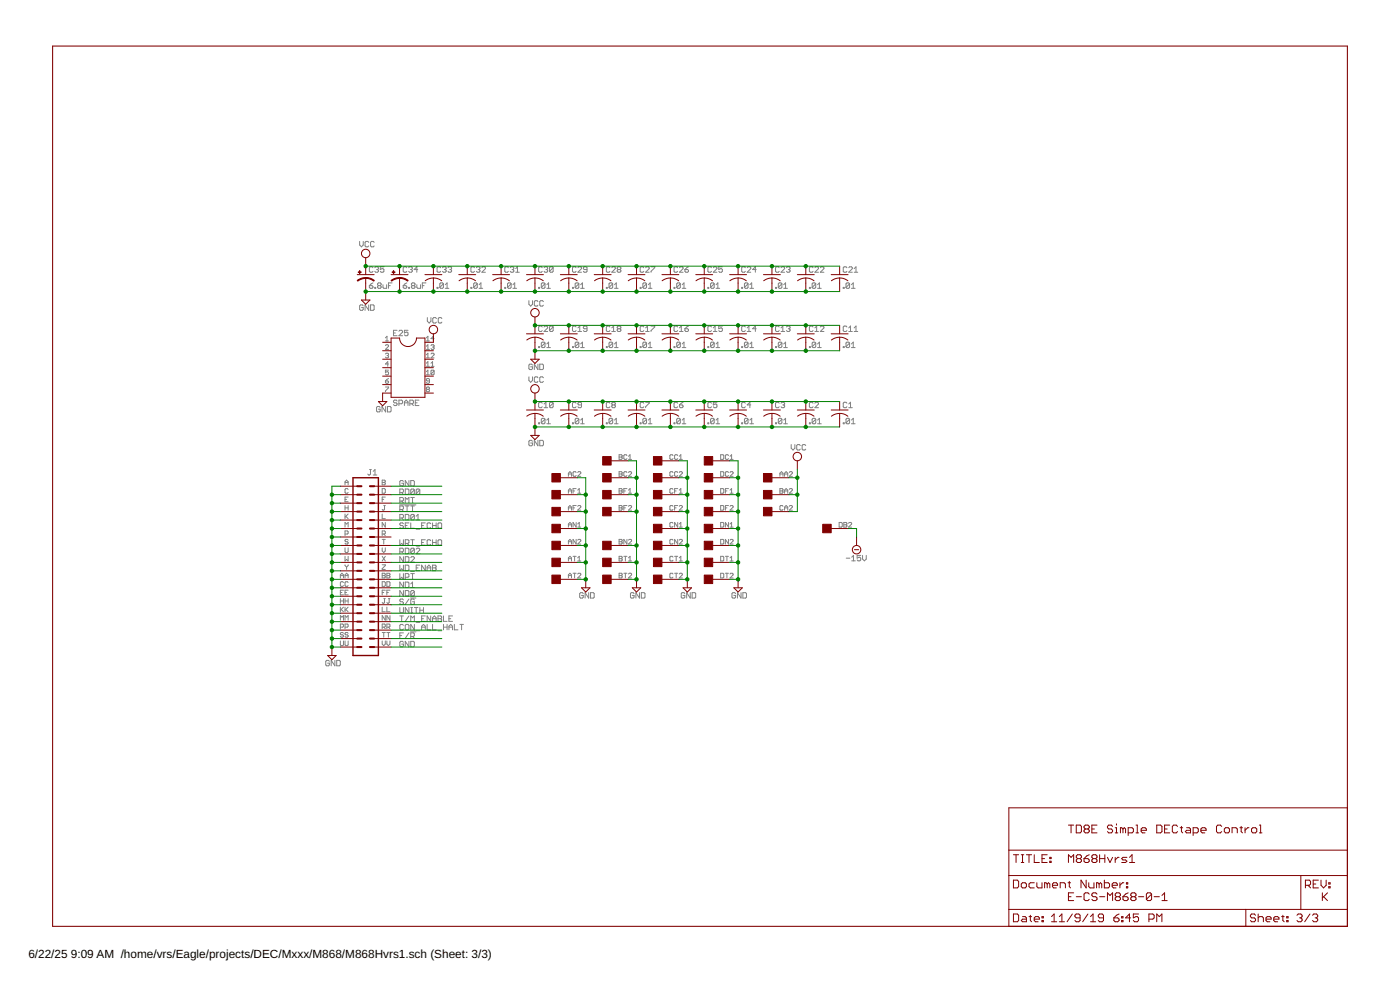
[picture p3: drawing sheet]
<svg xmlns="http://www.w3.org/2000/svg" width="420mm" height="297mm" viewBox="0 0 420 297" stroke-linecap="round" stroke-linejoin="round" font-family="sans-serif">
<defs><g id="words">
<g font-size="3.5">
<text x="8.5" y="287.5">6/22/25</text>
<text x="21.3" y="287.5">9:09 AM /home/vrs/Eagle/projects/DEC/Mxxx/M868/M868Hvrs1.sch (Sheet: 3/3)</text>
</g>
</g></defs>
<g fill="none" stroke="#808080" stroke-width=".3">
<path d="M107.9 72.4v1.1l.6 .6 .5-.6v-1.1M110.7 72.7l-.3-.3h-.6l-.2 .3v1.1l.2 .3h.6l.3-.3M112.3 72.7l-.3-.3h-.5l-.3 .3v1.1l.3 .3h.5l.3-.3M109 91.8l-.2-.3h-.6l-.3 .3v1l.3 .3h.6l.2-.3v-.5h-.5M110.7 91.5v1.6l-1.1-1.6v1.6M110.8 85.7h.9l.2 .5-.2 .3h-.6l-.3-.3zM111.2 91.5h.8l.3 .3v1l-.3 .3h-.8zM111.9 84.9l-1.1 .8M111.9 80.3l-.2-.2h-.6l-.3 .2v1.1l.3 .3h.6l.2-.3M112.5 86.2h.3v.3h-.3zM112.5 80.3l.3-.2h.5l.3 .2-.3 .6M113 80.9h.3"/>
<path d="M113.3 80.9l.3 .2-.3 .6h-.5l-.3-.3M113.6 85.7l-.3 .3 .3 .5h.5l.3-.3-.3-.5M113.6 85.7l-.3-.3 .3-.5h.5l.3 .3-.3 .5M113.6 85.7h.5M114.9 85.4v.8l.3 .3h.8v-1.1M115.2 80.1h-1.1v.8l.6-.3 .5 .3v.5l-.3 .3h-.5l-.3-.3M116.6 85.7h.5M117.7 84.9h-1.1v1.6M118.1 99.9h.5M119.2 99.1h-1.1v1.6h1.1M119.7 99.4l.3-.3h.5l.3 .3v.3l-1.1 1h1.1M121 85.7h.8l.3 .5-.3 .3h-.5l-.3-.3z"/>
<path d="M122.1 80.3l-.3-.2h-.5l-.3 .2v1.1l.3 .3h.5l.3-.3M122.1 84.9l-1.1 .8M122.4 99.1h-1v.8l.5-.2 .5 .2v.6l-.2 .2h-.6l-.2-.2M122.6 86.2h.3v.3h-.3zM122.6 80.3l.3-.2h.6l.2 .2-.2 .6M123.2 80.9h.3M123.5 80.9l.2 .2-.2 .6h-.6l-.3-.3M123.7 85.7l-.2 .3 .2 .5h.6l.2-.3-.2-.5M123.7 85.7l-.2-.3 .2-.5h.6l.2 .3-.2 .5M123.7 85.7h.6M125.1 85.4v.8l.3 .3h.8v-1.1M125.4 80.9h-1.1l.8-.8v1.6"/>
<path d="M126.7 85.7h.6M127.8 84.9h-1.1v1.6M128.2 95.3v1.1l.6 .5 .5-.5v-1.1M131 95.6l-.3-.3h-.5l-.3 .3v1l.3 .3h.5l.3-.3M131.2 86.2h.2v.3h-.2zM132.2 80.3l-.2-.2h-.6l-.2 .2v1.1l.2 .3h.6l.2-.3M132.6 95.6l-.3-.3h-.5l-.3 .3v1l.3 .3h.5l.3-.3M132.8 80.3l.3-.2h.5l.3 .2-.3 .6M133.1 85.2v1l-.3 .3h-.6l-.2-.3M133.1 85.2l-.3-.3h-.6l-.2 .3v1M133.1 85.2l-1.1 1M133.3 80.9h.3"/>
<path d="M133.6 86.5h1.1M133.6 85.4l.6-.5v1.6M133.6 80.9l.3 .2-.3 .6h-.5l-.3-.3M134.5 80.3l.2-.2h.6l.2 .2-.2 .6M135 80.9h.3M135.3 80.9l.2 .2-.2 .6h-.6l-.2-.3M141.3 86.2h.3v.3h-.3zM142.4 80.3l-.3-.2h-.5l-.3 .2v1.1l.3 .3h.5l.3-.3M143 80.3l.2-.2h.6l.2 .2-.2 .6M143.2 85.2v1l-.2 .3h-.6l-.2-.3M143.2 85.2l-.2-.3h-.6l-.2 .3v1M143.2 85.2l-1 1"/>
<path d="M143.5 80.9h.3M143.8 86.5h1.1M143.8 85.4l.5-.5v1.6M143.8 80.9l.2 .2-.2 .6h-.6l-.2-.3M144.6 80.3l.3-.2h.5l.3 .2v.3l-1.1 1.1h1.1M151.5 86.2h.3v.3h-.3zM152.6 80.3l-.3-.2h-.5l-.3 .2v1.1l.3 .3h.5l.3-.3M153.1 80.3l.3-.2h.5l.3 .2-.3 .6M153.4 85.2v1l-.3 .3h-.5l-.3-.3M153.4 85.2l-.3-.3h-.5l-.3 .3v1M153.4 85.2l-1.1 1M153.7 80.9h.2"/>
<path d="M153.9 86.5h1.1M153.9 85.4l.6-.5v1.6M153.9 80.9l.3 .2-.3 .6h-.5l-.3-.3M154.8 81.7h1.1M154.8 80.6l.5-.5v1.6M158.7 90.2v1.1l.6 .5 .5-.5v-1.1M161.4 90.5l-.2-.3h-.6l-.2 .3v1.1l.2 .2h.6l.2-.2M161.6 86.2h.3v.3h-.3zM162.7 80.3l-.2-.2h-.6l-.3 .2v1.1l.3 .3h.6l.2-.3M162.7 98.1l-.2-.3h-.6l-.3 .3v1.1l.3 .3h.6l.2-.3M163.1 90.5l-.3-.3h-.5l-.3 .3v1.1l.3 .2h.5l.3-.2M163.3 80.3l.3-.2h.5l.3 .2-.3 .6"/>
<path d="M163.3 98.1l.3-.3h.5l.3 .3v.3l-1.1 1.1h1.1M163.6 85.2v1l-.3 .3h-.6l-.2-.3M163.6 85.2l-.3-.3h-.6l-.2 .3v1M163.6 85.2l-1.1 1M163.8 80.9h.3M164.1 86.5h1.1M164.1 85.4l.5-.5v1.6M164.1 80.9l.3 .2-.3 .6h-.5l-.3-.3M166 80.3l-.3-.2h-.5l-.3 .2v1.1M166 80.3v1.1l-.3 .3h-.5l-.3-.3M166 98.1l-.3-.3h-.5l-.3 .3v1.1M166 98.1v1.1l-.3 .3h-.5l-.3-.3"/>
<path d="M166 98.1l-1.1 1.1M166 80.3l-1.1 1.1M171.8 86.2h.3v.3h-.3zM172.9 80.3l-.3-.2h-.5l-.3 .2v1.1l.3 .3h.5l.3-.3M172.9 98.1l-.3-.3h-.5l-.3 .3v1.1l.3 .3h.5l.3-.3M173.4 98.4l.6-.6v1.7M173.4 80.3l.3-.2h.5l.3 .2v.3l-1.1 1.1h1.1M173.4 99.5h1.1M173.7 85.2v1l-.3 .3h-.5l-.3-.3M173.7 85.2l-.3-.3h-.5l-.3 .3v1M173.7 85.2l-1.1 1M174.3 86.5h1"/>
<path d="M174.3 85.4l.5-.5v1.6M176.2 98.6h-.9l-.2-.2 .2-.6h.6l.3 .3v1.1l-.3 .3h-.6l-.2-.3M176.2 80.9h-.9l-.2-.3 .2-.5h.6l.3 .2v1.1l-.3 .3h-.6l-.2-.3M182 86.2h.2v.3h-.2zM183 80.3l-.2-.2h-.6l-.2 .2v1.1l.2 .3h.6l.2-.3M183 98.1l-.2-.3h-.6l-.2 .3v1.1l.2 .3h.6l.2-.3M183.6 80.3l.3-.2h.5l.3 .2v.3l-1.1 1.1h1.1M183.6 99.5h1.1M183.6 98.4l.5-.6v1.7M183.9 85.2v1l-.3 .3h-.6l-.2-.3M183.9 85.2l-.3-.3h-.6l-.2 .3v1M183.9 85.2l-1.1 1"/>
<path d="M184.4 86.5h1.1M184.4 85.4l.6-.5v1.6M185.5 80.9l-.3-.3 .3-.5h.6l.2 .2-.2 .6M185.5 80.9l-.3 .2 .3 .6h.6l.2-.3-.2-.5M185.5 80.9h.6M185.5 98.6l-.3-.2 .3-.6h.6l.2 .3-.2 .5M185.5 98.6l-.3 .3 .3 .6h.6l.2-.3-.2-.6M185.5 98.6h.6M192.1 86.2h.3v.3h-.3zM193.2 80.3l-.3-.2h-.5l-.3 .2v1.1l.3 .3h.5l.3-.3M193.2 98.1l-.3-.3h-.5l-.3 .3v1.1l.3 .3h.5l.3-.3M193.8 98.4l.5-.6v1.7"/>
<path d="M193.8 80.3l.2-.2h.6l.2 .2v.3l-1 1.1h1M193.8 99.5h1M194 85.2v1l-.2 .3h-.6l-.3-.3M194 85.2l-.2-.3h-.6l-.3 .3v1M194 85.2l-1.1 1M194.6 86.5h1.1M194.6 85.4l.5-.5v1.6M195.4 80.1h1.1v.2l-1.1 1.1v.3M195.4 97.8h1.1v.3l-1.1 1.1v.3M202.3 86.2h.2v.3h-.2zM203.4 80.3l-.3-.2h-.6l-.2 .2v1.1l.2 .3h.6l.3-.3M203.4 98.1l-.3-.3h-.6l-.2 .3v1.1l.2 .3h.6l.3-.3"/>
<path d="M203.9 98.4l.6-.6v1.7M203.9 80.3l.3-.2h.5l.3 .2v.3l-1.1 1.1h1.1M203.9 99.5h1.1M204.2 85.2v1l-.3 .3h-.5l-.3-.3M204.2 85.2l-.3-.3h-.5l-.3 .3v1M204.2 85.2l-1.1 1M204.7 86.5h1.1M204.7 85.4l.6-.5v1.6M205.5 80.9h.9l.2 .5-.2 .3h-.6l-.3-.3zM205.5 98.6h.9l.2 .6-.2 .3h-.6l-.3-.3zM206.6 97.8l-1.1 .8M206.6 80.1l-1.1 .8"/>
<path d="M212.4 86.2h.3v.3h-.3zM213.5 80.3l-.2-.2h-.6l-.3 .2v1.1l.3 .3h.6l.2-.3M213.5 98.1l-.2-.3h-.6l-.3 .3v1.1l.3 .3h.6l.2-.3M214.1 80.3l.3-.2h.5l.3 .2v.3l-1.1 1.1h1.1M214.1 99.5h1.1M214.1 98.4l.5-.6v1.7M214.3 85.2v1l-.2 .3h-.6l-.2-.3M214.3 85.2l-.2-.3h-.6l-.2 .3v1M214.3 85.2l-1 1M214.9 86.5h1.1M214.9 85.4l.5-.5v1.6M216.8 80.1h-1.1v.8l.6-.3 .5 .3v.5l-.3 .3h-.5l-.3-.3"/>
<path d="M216.8 97.8h-1.1v.8l.6-.2 .5 .2v.6l-.3 .3h-.5l-.3-.3M222.6 86.2h.3v.3h-.3zM223.7 80.3l-.3-.2h-.5l-.3 .2v1.1l.3 .3h.5l.3-.3M223.7 98.1l-.3-.3h-.5l-.3 .3v1.1l.3 .3h.5l.3-.3M224.2 80.3l.3-.2h.5l.3 .2v.3l-1.1 1.1h1.1M224.2 99.5h1.1M224.2 98.4l.6-.6v1.7M224.5 85.2v1l-.3 .3h-.5l-.3-.3M224.5 85.2l-.3-.3h-.5l-.3 .3v1M224.5 85.2l-1.1 1M225 86.5h1.1M225 85.4l.6-.5v1.6"/>
<path d="M226.9 80.9h-1l.8-.8v1.6M226.9 98.6h-1l.8-.8v1.7M232.7 86.2h.3v.3h-.3zM233.8 80.3l-.2-.2h-.6l-.3 .2v1.1l.3 .3h.6l.2-.3M233.8 98.1l-.2-.3h-.6l-.3 .3v1.1l.3 .3h.6l.2-.3M234.4 80.3l.3-.2h.5l.3 .2v.3l-1.1 1.1h1.1M234.4 99.5h1.1M234.4 98.4l.5-.6v1.7M234.7 85.2v1l-.3 .3h-.6l-.2-.3M234.7 85.2l-.3-.3h-.6l-.2 .3v1M234.7 85.2l-1.1 1M235.2 86.5h1.1"/>
<path d="M235.2 85.4l.6-.5v1.6M236 80.3l.3-.2h.5l.3 .2-.3 .6M236 98.1l.3-.3h.5l.3 .3-.3 .5M236.6 80.9h.2M236.6 98.6h.2M236.8 80.9l.3 .2-.3 .6h-.5l-.3-.3M236.8 98.6l.3 .3-.3 .6h-.5l-.3-.3M242.9 86.2h.3v.3h-.3zM244 80.3l-.3-.2h-.5l-.3 .2v1.1l.3 .3h.5l.3-.3M244 98.1l-.3-.3h-.5l-.3 .3v1.1l.3 .3h.5l.3-.3M244.6 80.3l.2-.2h.6l.2 .2v.3l-1 1.1h1M244.6 99.5h1"/>
<path d="M244.6 98.4l.5-.6v1.7M244.8 85.2v1l-.3 .3h-.5l-.3-.3M244.8 85.2l-.3-.3h-.5l-.3 .3v1M244.8 85.2l-1.1 1M245.4 86.5h1.1M245.4 85.4l.5-.5v1.6M246.2 80.3l.3-.2h.5l.3 .2v.3l-1.1 1.1h1.1M246.2 98.1l.3-.3h.5l.3 .3v.3l-1.1 1.1h1.1M253.1 86.2h.2v.3h-.2zM254.2 80.3l-.3-.2h-.6l-.2 .2v1.1l.2 .3h.6l.3-.3M254.2 98.1l-.3-.3h-.6l-.2 .3v1.1l.2 .3h.6l.3-.3M254.7 80.3l.3-.2h.5l.3 .2v.3l-1.1 1.1h1.1"/>
<path d="M254.7 98.4l.5-.6v1.7M254.7 99.5h1.1M255 85.2v1l-.3 .3h-.5l-.3-.3M255 85.2l-.3-.3h-.5l-.3 .3v1M255 85.2l-1.1 1M255.5 86.5h1.1M255.5 85.4l.6-.5v1.6M256.3 81.7h1.1M256.3 99.5h1.1M256.3 98.4l.6-.6v1.7M256.3 80.6l.6-.5v1.6M115.7 103.7l.2-.3 .7 .3-.9 1.1h.9"/>
<path d="M115.7 106.2l.7-.2 .2 .2-.2 .5M115.7 114.3h.7l.2 .5-.7 .2zM115.7 116.1h.9l-.9 1.4M115.7 101.4l.4-.5v1.4M115.7 102.3h.9M116.1 106.7h.3M116.4 106.7l.2 .2-.2 .5-.7-.3M116.6 109.2h-.9l.7-.7v1.4M116.6 111.1h-.9v.7l.7-.3 .2 .7-.2 .3-.7-.3M116.6 113.6l-.9 .7M128 101.4l.4-.5v1.4M128 103.9l.4-.5v1.4"/>
<path d="M128 102.3h.9M128 104.8h.9M128 107.4h.9M128 112.5h.9M128 111.5l.4-.4v1.4M128 106.4l.4-.4v1.4M128 109l.4-.5v1.4M128 109.9h.9M128.2 116.8l-.2-.2 .2-.5 .7 .3-.2 .4M128.2 116.8l-.2 .3 .2 .4 .7-.2-.2-.5M128.2 116.8h.5M128.9 114.3h-.7l-.2-.2 .2-.5 .7 .2v1l-.2 .2-.7-.2"/>
<path d="M129.3 103.7l.7-.3 .3 .3-.3 .4M129.3 106.2l.3-.2 .7 .2-1 1.2h1M129.3 109.9h1M129.3 109l.5-.5v1.4M129.8 104.1h.2M130 104.1l.3 .3-.3 .4-.7-.2M130.3 111.3l-.7-.2-.3 .2v.9M130.3 111.3v.9l-.3 .3-.7-.3M130.3 111.3l-1 .9M130.3 101.6h-1l.7-.7v1.4M158.7 113.1v1.1l.6 .5 .5-.5v-1.1M159.8 109.5l-.3-.2h-.5l-.3 .2v1.1l.3 .3h.5l.3-.3v-.5h-.5"/>
<path d="M161.4 109.3v1.6l-1-1.6v1.6M161.4 113.3l-.2-.2h-.6l-.2 .2v1.1l.2 .3h.6l.2-.3M161.6 104h.3v.3h-.3zM162 109.3h.8l.3 .2v1.1l-.3 .3h-.8zM163.1 113.3l-.3-.2h-.5l-.3 .2v1.1l.3 .3h.5l.3-.3M163.6 102.9l-.3-.2h-.6l-.2 .2v1.1M163.6 102.9v1.1l-.3 .3h-.6l-.2-.3M163.6 102.9l-1.1 1.1M164.1 103.2l.5-.5v1.6M164.1 104.3h1.1M171.8 104h.3v.3h-.3zM173.7 102.9l-.3-.2h-.5l-.3 .2v1.1"/>
<path d="M173.7 102.9v1.1l-.3 .3h-.5l-.3-.3M173.7 102.9l-1.1 1.1M174.3 103.2l.5-.5v1.6M174.3 104.3h1M182 104h.2v.3h-.2zM183.9 102.9l-.3-.2h-.6l-.2 .2v1.1M183.9 102.9v1.1l-.3 .3h-.6l-.2-.3M183.9 102.9l-1.1 1.1M184.4 103.2l.6-.5v1.6M184.4 104.3h1.1M192.1 104h.3v.3h-.3zM194 102.9l-.2-.2h-.6l-.3 .2v1.1"/>
<path d="M194 102.9v1.1l-.2 .3h-.6l-.3-.3M194 102.9l-1.1 1.1M194.6 103.2l.5-.5v1.6M194.6 104.3h1.1M202.3 104h.2v.3h-.2zM204.2 102.9l-.3-.2h-.5l-.3 .2v1.1M204.2 102.9v1.1l-.3 .3h-.5l-.3-.3M204.2 102.9l-1.1 1.1M204.7 103.2l.6-.5v1.6M204.7 104.3h1.1M212.4 104h.3v.3h-.3zM214.3 102.9l-.2-.2h-.6l-.2 .2v1.1"/>
<path d="M214.3 102.9v1.1l-.2 .3h-.6l-.2-.3M214.3 102.9l-1 1.1M214.9 103.2l.5-.5v1.6M214.9 104.3h1.1M222.6 104h.3v.3h-.3zM224.5 102.9l-.3-.2h-.5l-.3 .2v1.1M224.5 102.9v1.1l-.3 .3h-.5l-.3-.3M224.5 102.9l-1.1 1.1M225 103.2l.6-.5v1.6M225 104.3h1.1M232.7 104h.3v.3h-.3zM234.7 102.9l-.3-.2h-.6l-.2 .2v1.1"/>
<path d="M234.7 102.9v1.1l-.3 .3h-.6l-.2-.3M234.7 102.9l-1.1 1.1M235.2 103.2l.6-.5v1.6M235.2 104.3h1.1M242.9 104h.3v.3h-.3zM244.8 102.9l-.3-.2h-.5l-.3 .2v1.1M244.8 102.9v1.1l-.3 .3h-.5l-.3-.3M244.8 102.9l-1.1 1.1M245.4 103.2l.5-.5v1.6M245.4 104.3h1.1M253.1 104h.2v.3h-.2zM255 102.9l-.3-.2h-.5l-.3 .2v1.1"/>
<path d="M255 102.9v1.1l-.3 .3h-.5l-.3-.3M255 102.9l-1.1 1.1M255.5 103.2l.6-.5v1.6M255.5 104.3h1.1M114.1 122.2l-.3-.2h-.5l-.3 .2v1.1l.3 .3h.5l.3-.3v-.5h-.5M115.7 122v1.6l-1.1-1.6v1.6M116.3 122h.8l.3 .2v1.1l-.3 .3h-.8zM119.2 120.3l-.3-.2h-.5l-.3 .2 .3 .6h.5l.3 .2-.3 .6h-.5l-.3-.3M119.7 121.1h.8l.3-.2v-.6l-.3-.2h-.8v1.6M121.4 120.9h1M121.4 121.7v-1.1l.5-.5 .5 .5v1.1M123 121.1h.8l.3-.2v-.6l-.3-.2h-.8v1.6"/>
<path d="M123.5 121.1l.6 .6M124.6 120.9h.6M125.7 120.1h-1.1v1.6h1.1M159.8 132.4l-.3-.3h-.5l-.3 .3v1.1l.3 .3h.5l.3-.3v-.6h-.5M161.4 132.1v1.7l-1-1.7v1.7M161.6 126.9h.3v.2h-.3zM162 132.1h.8l.3 .3v1.1l-.3 .3h-.8zM162.7 121l-.2-.3h-.6l-.3 .3v1l.3 .3h.6l.2-.3M163.3 122.3h1.1M163.3 121.2l.5-.5v1.6M163.6 125.8v1.1l-.3 .2h-.6l-.2-.2M163.6 125.8l-.3-.3h-.6l-.2 .3v1.1"/>
<path d="M163.6 125.8l-1.1 1.1M164.1 127.1h1.1M164.1 126l.5-.5v1.6M166 121v1l-.3 .3h-.5l-.3-.3M166 121l-.3-.3h-.5l-.3 .3v1M166 121l-1.1 1M171.8 126.9h.3v.2h-.3zM172.9 121l-.3-.3h-.5l-.3 .3v1l.3 .3h.5l.3-.3M173.7 125.8v1.1l-.3 .2h-.5l-.3-.2M173.7 125.8l-.3-.3h-.5l-.3 .3v1.1M173.7 125.8l-1.1 1.1M174.3 127.1h1"/>
<path d="M174.3 126l.5-.5v1.6M174.5 121.5h-.8l-.3-.3 .3-.5h.5l.3 .3v1l-.3 .3h-.5l-.3-.3M182 126.9h.2v.2h-.2zM183 121l-.2-.3h-.6l-.2 .3v1l.2 .3h.6l.2-.3M183.9 125.8v1.1l-.3 .2h-.6l-.2-.2M183.9 125.8l-.3-.3h-.6l-.2 .3v1.1M183.9 125.8l-1.1 1.1M183.9 121.5l-.3-.3 .3-.5h.5l.3 .3-.3 .5M183.9 121.5l-.3 .3 .3 .5h.5l.3-.3-.3-.5M183.9 121.5h.5M184.4 127.1h1.1M184.4 126l.6-.5v1.6"/>
<path d="M185.8 136.4h.7l.2 .3-.2 .4 .2 .5-.2 .2h-.7zM185.8 137.1h.7M188.2 136.7l-.3-.3-.7 .3v.9l.3 .2 .7-.2M188.6 136.9l.5-.5v1.4M188.6 137.8h.9M192.1 126.9h.3v.2h-.3zM193.2 121l-.3-.3h-.5l-.3 .3v1l.3 .3h.5l.3-.3M193.8 120.7h1v.3l-1 1v.3M194 125.8v1.1l-.2 .2h-.6l-.3-.2M194 125.8l-.2-.3h-.6l-.3 .3v1.1M194 125.8l-1.1 1.1M194.6 127.1h1.1"/>
<path d="M194.6 126l.5-.5v1.6M202 136.7l-.3-.3-.7 .3v.9l.3 .2 .7-.2M202.3 126.9h.2v.2h-.2zM203.4 121l-.3-.3h-.6l-.2 .3v1l.2 .3h.6l.3-.3M203.4 136.7l-.2-.3-.7 .3v.9l.2 .2 .7-.2M203.9 136.9l.4-.5v1.4M203.9 137.8h.9M203.9 121.5h.8l.3 .5-.3 .3h-.5l-.3-.3zM204.2 125.8v1.1l-.3 .2h-.5l-.3-.2M204.2 125.8l-.3-.3h-.5l-.3 .3v1.1M204.2 125.8l-1.1 1.1M204.7 127.1h1.1"/>
<path d="M204.7 126l.6-.5v1.6M205 120.7l-1.1 .8M212.4 126.9h.3v.2h-.3zM213.5 121l-.2-.3h-.6l-.3 .3v1l.3 .3h.6l.2-.3M214.3 125.8v1.1l-.2 .2h-.6l-.2-.2M214.3 125.8l-.2-.3h-.6l-.2 .3v1.1M214.3 125.8l-1 1.1M214.9 127.1h1.1M214.9 126l.5-.5v1.6M215.2 120.7h-1.1v.8l.5-.3 .6 .3v.5l-.3 .3h-.5l-.3-.3M216.3 136.4h.7l.2 .3v.9l-.2 .2h-.7zM218.6 136.7l-.2-.3-.7 .3v.9l.2 .2 .7-.2"/>
<path d="M219.1 136.9l.5-.5v1.4M219.1 137.8h.9M222.6 126.9h.3v.2h-.3zM223.7 121l-.3-.3h-.5l-.3 .3v1l.3 .3h.5l.3-.3M224.5 125.8v1.1l-.3 .2h-.5l-.3-.2M224.5 125.8l-.3-.3h-.5l-.3 .3v1.1M224.5 125.8l-1.1 1.1M225 127.1h1.1M225 126l.6-.5v1.6M225.3 121.5h-1.1l.8-.8v1.6M232.7 126.9h.3v.2h-.3zM233.8 121l-.2-.3h-.6l-.3 .3v1l.3 .3h.6l.2-.3"/>
<path d="M234.4 121l.3-.3h.5l.3 .3-.3 .5M234.7 125.8v1.1l-.3 .2h-.6l-.2-.2M234.7 125.8l-.3-.3h-.6l-.2 .3v1.1M234.7 125.8l-1.1 1.1M234.9 121.5h.3M235.2 127.1h1.1M235.2 126l.6-.5v1.6M235.2 121.5l.3 .3-.3 .5h-.5l-.3-.3M237.4 133.4v1.1l.6 .5 .5-.5v-1.1M240.2 133.7l-.3-.3h-.5l-.3 .3v1l.3 .3h.5l.3-.3M241.8 133.7l-.3-.3h-.5l-.3 .3v1l.3 .3h.5l.3-.3M242.9 126.9h.3v.2h-.3z"/>
<path d="M244 121l-.3-.3h-.5l-.3 .3v1l.3 .3h.5l.3-.3M244.6 121l.2-.3h.6l.2 .3v.2l-1 1.1h1M244.8 125.8v1.1l-.3 .2h-.5l-.3-.2M244.8 125.8l-.3-.3h-.5l-.3 .3v1.1M244.8 125.8l-1.1 1.1M245.4 127.1h1.1M245.4 126l.5-.5v1.6M253.1 126.9h.2v.2h-.2zM254.2 121l-.3-.3h-.6l-.2 .3v1l.2 .3h.6l.3-.3M254.7 122.3h1.1M254.7 121.2l.5-.5v1.6M255 125.8v1.1l-.3 .2h-.5l-.3-.2"/>
<path d="M255 125.8l-.3-.3h-.5l-.3 .3v1.1M255 125.8l-1.1 1.1M255.5 127.1h1.1M255.5 126l.6-.5v1.6M103.5 145.5v-1l.5-.4 .5 .4v1M103.5 151.7v1.4M103.5 154.2v1.4M103.5 158.2v-1.4l.5 .4 .5-.4v1.4M103.5 144.8h1M103.5 149.8h.5M103.5 152.4h1M103.8 154.9l.7 .7"/>
<path d="M104.5 146.8l-.3-.2-.7 .2v1l.3 .2 .7-.2M104.5 149.1h-1v1.4h1M104.5 151.7v1.4M104.5 154.2l-1 1M110.9 140.9h.6M111.2 140.9v1.3l-.3 .3-.5-.3M112 142.5h1.1M112 141.4l.5-.5v1.6M114.7 144.8h.7M114.7 146.6h.7l.2 .2v1l-.2 .2h-.7zM114.7 149.8h.5M114.7 144.1h.7l.2 .2-.2 .5 .2 .4-.2 .3h-.7z"/>
<path d="M114.7 154.2v1.4h.9M115.2 151.7h.4M115.4 151.7v1.1l-.2 .3-.5-.3M115.6 149.1h-.9v1.4M115.6 156.8v1.4l-.9-1.4v1.4M119.9 151.5h4.9M120 147.8h.8l.3-.3v-.5l-.3-.3h-.8v1.6M120 150.3h.8l.3-.2v-.6l-.3-.2h-.8v1.6M120 152.9h.8l.3-.3v-.5l-.3-.3h-.8v1.6M120 155.4h.8l.3-.2v-.6l-.3-.3h-.8v1.7M120.5 147.8l.6 .5M120.5 155.4l.6 .6"/>
<path d="M120.5 150.3l.6 .6M120.5 152.9l.6 .5M121.1 144.4l-.3-.2h-.5l-.3 .2v1.1l.3 .3h.5l.3-.3v-.5h-.6M121.1 157.1l-.3-.2h-.5l-.3 .2 .3 .6h.5l.3 .3-.3 .5h-.5l-.3-.3M121.6 146.7h.8l.3 .3v1.1l-.3 .2h-.8zM121.6 150.9v-1.6l.6 .5 .5-.5v1.6M121.6 154.3h.8l.3 .3v1.1l-.3 .3h-.8zM121.6 151.8h1.1M121.6 157.7h.6M122.2 151.8v1.6M122.7 144.2v1.6l-1.1-1.6v1.6M122.7 156.9h-1.1v1.6h1.1"/>
<path d="M123.3 144.2h.8l.3 .2v1.1l-.3 .3h-.8zM123.3 156.9v1.6h1.1M123.3 149.3h1.1M123.3 151.8h1.1M123.8 149.3v1.6M123.8 151.8v1.6M124.4 147l-.3-.3h-.6l-.2 .3v1.1M124.4 147v1.1l-.3 .2h-.6l-.2-.2M124.4 154.6l-.3-.3h-.6l-.2 .3v1.1M124.4 154.6v1.1l-.3 .3h-.6l-.2-.3M124.4 147l-1.1 1.1M124.4 154.6l-1.1 1.1"/>
<path d="M124.9 156h1.1M124.9 154.9l.6-.6v1.7M124.9 158.8h1.1M126 147l-.3-.3h-.5l-.3 .3v1.1M126 147v1.1l-.3 .2h-.5l-.3-.2M126 147l-1.1 1.1M126.5 157.7h.6M127.6 156.9h-1.1v1.6h1.1M129.3 157.1l-.3-.2h-.5l-.3 .2v1.1l.3 .3h.5l.3-.3M129.8 156.9v1.6M129.8 157.7h1.1M130.9 156.9v1.6"/>
<path d="M131.4 157.1l.3-.2h.6l.2 .2v1.1l-.2 .3h-.6l-.3-.3zM170.6 152.4h.9M170.6 142.9v-.9l.4-.5 .5 .5v.9M170.6 148v-.9l.4-.5 .5 .5v.9M170.6 153.1v-1l.4-.4 .5 .4v1M170.6 158.2v-1l.4-.4 .5 .4v1M170.6 142.2h.9M170.6 157.5h.9M170.6 147.3h.9M172 152.4h.4M172 147.3h.4M172.9 146.6h-.9v1.4"/>
<path d="M172.9 151.7h-.9v1.4M172.9 141.8l-.2-.3-.7 .3v.9l.2 .2 .7-.2M172.9 156.8v1.4l-.9-1.4v1.4M173.4 148h.9M173.4 151.9l.2-.2 .7 .2-.9 1.2h.9M173.4 141.8l.2-.3 .7 .3-.9 1.1h.9M173.4 157.2l.4-.4v1.4M173.4 147.1l.4-.5v1.4M173.4 158.2h.9M185.8 146.6h.7l.2 .2-.2 .5 .2 .5-.2 .2h-.7zM185.8 152.4h.7M185.8 151.7h.7l.2 .2-.2 .5 .2 .4-.2 .3h-.7z"/>
<path d="M185.8 142.2h.7M185.8 141.5h.7l.2 .3-.2 .4 .2 .5-.2 .2h-.7zM185.8 147.3h.7M187.2 152.4h.5M187.2 147.3h.5M188.2 141.8l-.3-.3-.7 .3v.9l.3 .2 .7-.2M188.2 146.6h-1v1.4M188.2 151.7h-1v1.4M188.6 151.9l.2-.2 .7 .2-.9 1.2h.9M188.6 148h.9M188.6 141.8l.2-.3 .7 .3-.9 1.1h.9M188.6 147.1l.5-.5v1.4"/>
<path d="M202 151.9l-.3-.2-.7 .2v.9l.3 .3 .7-.3M202 146.8l-.3-.2-.7 .2v1l.3 .2 .7-.2M202 141.8l-.3-.3-.7 .3v.9l.3 .2 .7-.2M202 157l-.3-.2-.7 .2v.9l.3 .3 .7-.3M202.5 152.4h.4M202.5 147.3h.4M203.4 146.6h-.9v1.4M203.4 151.7h-.9v1.4M203.4 141.8l-.2-.3-.7 .3v.9l.2 .2 .7-.2M203.4 156.8v1.4l-.9-1.4v1.4M203.9 148h.9M203.9 151.9l.2-.2 .7 .2-.9 1.2h.9"/>
<path d="M203.9 141.8l.2-.3 .7 .3-.9 1.1h.9M203.9 158.2h.9M203.9 147.1l.4-.5v1.4M203.9 157.2l.4-.4v1.4M216.3 146.6h.7l.2 .2v1l-.2 .2h-.7zM216.3 151.7h.7l.2 .2v.9l-.2 .3h-.7zM216.3 141.5h.7l.2 .3v.9l-.2 .2h-.7zM216.3 156.8h.7l.2 .2v.9l-.2 .3h-.7zM217.7 152.4h.5M217.7 147.3h.5M218.6 146.6h-.9v1.4M218.6 151.7h-.9v1.4"/>
<path d="M218.6 141.8l-.2-.3-.7 .3v.9l.2 .2 .7-.2M218.6 156.8v1.4l-.9-1.4v1.4M219.1 148h.9M219.1 151.9l.2-.2 .7 .2-.9 1.2h.9M219.1 141.8l.2-.3 .7 .3-.9 1.1h.9M219.1 158.2h.9M219.1 147.1l.5-.5v1.4M219.1 157.2l.5-.4v1.4M234.1 146.6h.7l.2 .2-.2 .5 .2 .5-.2 .2h-.7zM234.1 142.2h.9M234.1 142.9v-.9l.4-.5 .5 .5v.9M234.1 147.3h.7"/>
<path d="M235 151.9l-.2-.2-.7 .2v.9l.2 .3 .7-.3M235.5 152.4h.9M235.5 142.2h.9M235.5 142.9v-.9l.4-.5 .5 .5v.9M235.5 148v-.9l.4-.5 .5 .5v.9M235.5 153.1v-1l.4-.4 .5 .4v1M235.5 147.3h.9M236.9 146.8l.2-.2 .7 .2-.9 1.2h.9M236.9 151.9l.2-.2 .7 .2-.9 1.2h.9M236.9 141.8l.2-.3 .7 .3-.9 1.1h.9M251.8 156.8h.7l.3 .2v.9l-.3 .3h-.7zM253.2 157.5h.7"/>
<path d="M253.2 156.8h.7l.3 .2-.3 .5 .3 .4-.3 .3h-.7zM254.7 157l.2-.2 .7 .2-.9 1.2h.9M102.2 173.4v-.9l.4-.5 .5 .5v.9M102.2 179.6v1.4M102.2 172.7h.9M102.2 177.8h.4M103.1 174.8l-.3-.3-.6 .3v.9l.2 .2 .7-.2M103.1 177.1h-.9v1.4h.9M103.1 179.6v1.4M103.5 160.2h.7l.3-.2-.3-.7h-.7v1.4M103.5 164.4v1.1l.3 .3 .7-.3v-1.1M103.5 166.9v1.4l.5-.4 .5 .4v-1.4"/>
<path d="M103.5 169.5l.5 .7M103.5 173.4v-.9l.5-.5 .5 .5v.9M103.5 179.6v1.4M103.5 172.7h1M103.5 177.8h.5M104 170.2v.7M104.5 162.1l-.7-.3-.3 .5 .7 .2 .3 .5-.3 .2-.7-.2M104.5 174.8l-.3-.3-.7 .3v.9l.3 .2 .7-.2M104.5 177.1h-1v1.4h1M104.5 169.5l-.5 .7M104.5 179.6v1.4M114.7 160.2h.7l.2-.2-.2-.7h-.7v1.4"/>
<path d="M114.7 164.4v.9l.5 .5 .4-.5v-.9M114.7 169.5h.9l-.9 1.4h.9M114.7 172h.7l.2 .2-.2 .5 .2 .5-.2 .2h-.7zM114.7 174.5h.7l.2 .3v.9l-.2 .2h-.7zM114.7 161.8h.9M114.7 166.9l.9 1.4M114.7 172.7h.7M114.7 177.8h.5M115.2 160.2l.4 .5M115.2 161.8v1.4M115.2 179.6h.4M115.4 179.6v1.2l-.2 .2-.5-.2"/>
<path d="M115.6 177.1h-.9v1.4M115.6 166.9l-.9 1.4M116.1 172h.7l.2 .2-.2 .5 .2 .5-.2 .2h-.7zM116.1 174.5h.7l.2 .3v.9l-.2 .2h-.7zM116.1 172.7h.7M116.1 177.8h.5M116.6 179.6h.4M116.8 179.6v1.2l-.2 .2-.5-.2M117 177.1h-.9v1.4M120 161.9v1.7l.5-.6 .6 .6v-1.7M120 165.6h.8l.3-.3v-.5l-.3-.3h-.8v1.6M120 169.6v1.6l.5-.5 .6 .5v-1.6"/>
<path d="M120 172.1v1.6l.5-.5 .6 .5v-1.6M120.5 165.6l.6 .5M121.1 167v1.7l-1.1-1.7v1.7M121.1 174.6v1.7l-1.1-1.7v1.7M121.1 177.2v1.6l-1.1-1.6v1.6M121.6 167h.8l.3 .3v1.1l-.3 .3h-.8zM121.6 169.6h.8l.3 .2v1.1l-.3 .3h-.8zM121.6 163h.8l.3-.2v-.6l-.3-.3h-.8v1.7M121.6 164.5h.8l.3 .3v1.1l-.3 .2h-.8zM121.6 173.2h.8l.3-.3v-.5l-.3-.3h-.8v1.6M121.6 174.6h.8l.3 .3v1.1l-.3 .3h-.8zM121.6 177.2h.8l.3 .3v1l-.3 .3h-.8z"/>
<path d="M122.2 163l.5 .6M122.7 179.7l-1.1 1.7M123.2 179.4h1.6M123.3 167.3l.2-.3h.6l.3 .3v.3l-1.1 1.1h1.1M123.3 175.2l.5-.6v1.7M123.3 176.3h1.1M123.3 161.9h1.1M123.3 171.5h1.1M123.3 172.1h1.1M123.8 161.9v1.7M123.8 172.1v1.6M124.4 164.8l-.3-.3h-.6l-.2 .3v1.1"/>
<path d="M124.4 177.5v1l-.3 .3h-.6l-.2-.3M124.4 177.5l-.3-.3h-.6l-.2 .3v1M124.4 164.8v1.1l-.3 .2h-.6l-.2-.2M124.4 164.8l-1.1 1.1M124.4 177.5l-1.1 1M124.9 164.8l.3-.3h.5l.3 .3v.2l-1.1 1.1h1.1M124.9 163.9h1.1M124.9 170.4h.6M126 169.6h-1.1v1.6h1.1M126.5 162.8h.6M127.6 161.9h-1.1v1.7h1.1M127.6 169.6v1.6l-1.1-1.6v1.6"/>
<path d="M128.2 171.2v-1.1l.5-.5 .6 .5v1.1M128.2 170.4h1.1M129.3 162.2l-.3-.3h-.5l-.3 .3v1.1l.3 .3h.5l.3-.3M129.8 161.9v1.7M129.8 169.6h.8l.3 .2-.3 .6 .3 .5-.3 .3h-.8zM129.8 162.8h1.1M129.8 170.4h.8M130.9 161.9v1.7M131.7 161.9h.6l.2 .3v1.1l-.2 .3h-.6l-.3-.3v-1.1zM170.6 173.4v-.9l.4-.5 .5 .5v.9M170.6 162.5h.9M170.6 172.7h.9"/>
<path d="M170.6 163.2v-.9l.4-.5 .5 .5v.9M170.6 168.3v-.9l.4-.5 .5 .5v.9M170.6 167.6h.9M172 172h.9M172 166.9h.9M172.4 166.9v1.4M172.4 172v1.4M172.9 161.8v1.4l-.9-1.4v1.4M173.4 162.1l.2-.3 .7 .3-.9 1.1h.9M173.4 168.3h.9M173.4 172.2l.2-.2 .7 .2-.9 1.2h.9M173.4 167.4l.4-.5v1.4"/>
<path d="M175 178.1l-.2-.3h-.6l-.2 .3v1.1l.2 .3h.6l.2-.3v-.6h-.5M176.7 177.8v1.7l-1.1-1.7v1.7M177.2 177.8h.9l.2 .3v1.1l-.2 .3h-.9zM185.8 166.9h.7l.2 .3-.2 .4 .2 .5-.2 .2h-.7zM185.8 161.8h.7l.2 .3-.2 .4 .2 .5-.2 .2h-.7zM185.8 162.5h.7M185.8 172.7h.7M185.8 172h.7l.2 .2-.2 .5 .2 .5-.2 .2h-.7zM185.8 167.6h.7M187.2 172h1M187.2 166.9h1M187.7 166.9v1.4"/>
<path d="M187.7 172v1.4M188.2 161.8v1.4l-1-1.4v1.4M188.6 162.1l.2-.3 .7 .3-.9 1.1h.9M188.6 168.3h.9M188.6 172.2l.2-.2 .7 .2-.9 1.2h.9M188.6 167.4l.5-.5v1.4M190.3 178.1l-.3-.3h-.5l-.3 .3v1.1l.3 .3h.5l.3-.3v-.6h-.6M191.9 177.8v1.7l-1.1-1.7v1.7M192.5 177.8h.8l.3 .3v1.1l-.3 .3h-.8zM202 162.1l-.3-.3-.7 .3v.9l.3 .2 .7-.2M202 167.2l-.3-.3-.7 .3v.9l.3 .2 .7-.2M202 172.2l-.3-.2-.7 .2v1l.3 .2 .7-.2"/>
<path d="M202.5 172h.9M202.5 166.9h.9M202.9 166.9v1.4M202.9 172v1.4M203.4 161.8v1.4l-.9-1.4v1.4M203.9 168.3h.9M203.9 162.1l.2-.3 .7 .3-.9 1.1h.9M203.9 172.2l.2-.2 .7 .2-.9 1.2h.9M203.9 167.4l.4-.5v1.4M205.5 178.1l-.2-.3h-.6l-.3 .3v1.1l.3 .3h.6l.2-.3v-.6h-.5M207.2 177.8v1.7l-1.1-1.7v1.7M207.7 177.8h.8l.3 .3v1.1l-.3 .3h-.8z"/>
<path d="M216.3 166.9h.7l.2 .3v.9l-.2 .2h-.7zM216.3 161.8h.7l.2 .3v.9l-.2 .2h-.7zM216.3 172h.7l.2 .2v1l-.2 .2h-.7zM217.7 172h.9M217.7 166.9h.9M218.2 166.9v1.4M218.2 172v1.4M218.6 161.8v1.4l-.9-1.4v1.4M219.1 172.2l.2-.2 .7 .2-.9 1.2h.9M219.1 168.3h.9M219.1 162.1l.2-.3 .7 .3-.9 1.1h.9M219.1 167.4l.5-.5v1.4"/>
<path d="M220.8 178.1l-.3-.3h-.6l-.2 .3v1.1l.2 .3h.6l.3-.3v-.6h-.6M222.4 177.8v1.7l-1.1-1.7v1.7M222.9 177.8h.9l.2 .3v1.1l-.2 .3h-.9zM254 167.5h1.1M255.6 167.2l.5-.6v1.7M255.6 168.3h1.1M258.3 166.6h-1.1v.9l.6-.3 .5 .3v.5l-.3 .3h-.5l-.3-.3M258.9 166.6v1.1l.5 .6 .6-.6v-1.1M98.8 198.4l-.2-.3h-.6l-.2 .3v1.1l.2 .3h.6l.2-.3v-.5h-.5M100.5 198.1v1.7l-1.1-1.7v1.7M101 198.1h.9l.2 .3v1.1l-.2 .3h-.9zM102.2 182.2v1.4"/>
<path d="M102.2 186.1v-1.4l.4 .5 .5-.5v1.4M102.2 188.2h.6l.3-.3-.3-.7h-.6v1.4M102.2 192.3v1.2l.2 .2 .7-.2v-1.2M102.2 180.3h.9M102.4 182.9l.7 .7M103.1 190l-.7-.2-.2 .4 .6 .3 .3 .4-.3 .3-.6-.3M103.1 182.2l-.9 .9M103.5 182.2v1.4M103.5 186.1v-1.4l.5 .5 .5-.5v1.4M103.5 188.2h.7l.3-.3-.3-.7h-.7v1.4M103.5 192.3v1.2l.3 .2 .7-.2v-1.2M103.5 180.3h1"/>
<path d="M103.8 182.9l.7 .7M104.5 190l-.7-.2-.3 .4 .7 .3 .3 .4-.3 .3-.7-.3M104.5 182.2l-1 .9M114.7 182.2v1.4h.9M114.7 188.2h.7l.2-.3-.2-.7h-.7v1.4M114.7 192.3v1l.5 .4 .4-.4v-1M114.7 189.8h.9M115.2 189.8v1.4M115.2 188.2l.4 .4M115.6 184.7v1.4l-.9-1.4v1.4M116.1 182.2v1.4h.9M116.1 188.2h.7l.2-.3-.2-.7h-.7v1.4"/>
<path d="M116.1 192.3v1l.5 .4 .4-.4v-1M116.1 189.8h.9M116.6 189.8v1.4M116.6 188.2l.4 .4M117 184.7v1.4l-.9-1.4v1.4M120 182.3v1.3l.3 .3h.5l.3-.3v-1.3M120 184.8h1.1M120 190.7h.5M120.5 184.8v1.6M121.1 187.6l-.3-.3h-.5l-.3 .3v1.1l.3 .3h.5l.3-.3M121.1 192.7l-.3-.3h-.5l-.3 .3v1.1l.3 .3h.5l.3-.3v-.5h-.6M121.1 180l-.3-.3h-.5l-.3 .3 .3 .6h.5l.3 .2-.3 .6h-.5l-.3-.3"/>
<path d="M121.1 189.9h-1.1v1.6M121.9 187.3h.5l.3 .3v1.1l-.3 .3h-.5l-.3-.3v-1.1zM122.7 182.3v1.6l-1.1-1.6v1.6M122.7 192.4v1.7l-1.1-1.7v1.7M122.7 184.8l-1.1 1.6M122.7 189.9l-1.1 1.6M123.2 189.6h1.6M123.3 186.4v-1.6l.5 .6 .6-.6v1.6M123.3 191h.8l.3-.3v-.5l-.3-.3h-.8v1.6M123.3 192.4h.8l.3 .3v1.1l-.3 .3h-.8zM123.3 183.9h.5M123.3 182.3h.5"/>
<path d="M123.5 182.3v1.6M123.8 191l.6 .5M124.4 180l-.3-.3h-.6l-.2 .3v1.1l.2 .3h.6l.3-.3v-.5h-.6M124.4 187.3v1.7l-1.1-1.7v1.7M124.4 182.3h1M124.9 182.3v1.6M124.9 189.3h1.1M124.9 186.7h1.1M126 182.3v1.6M126 183.1h1.1M126.5 188.2h1.1M126.5 189v-1.1l.6-.6 .5 .6v1.1"/>
<path d="M126.5 185.6h.6M127.1 182.3v1.6M127.6 184.8h-1.1v1.6h1.1M128.2 187.3v1.7h1.1M129.3 184.8v1.6l-1.1-1.6v1.6M129.8 186.4v-1l.6-.6 .5 .6v1M129.8 187.3v1.7h1.1M129.8 185.6h1.1M131.4 184.8h.9l.2 .3-.2 .5 .2 .6-.2 .2h-.9zM131.4 189.3h1.1M131.4 185.6h.9M133.1 184.8v1.6h1.1"/>
<path d="M133.1 187.3v1.7M133.1 188.2h1.1M134.2 187.3v1.7M134.7 188.2h1.1M134.7 189v-1.1l.6-.6 .5 .6v1.1M134.7 185.6h.6M135.8 184.8h-1.1v1.6h1.1M136.4 187.3v1.7h1.1M138 187.3h1.1M138.5 187.3v1.7"/>
</g>
<g fill="none" stroke="#800000" stroke-width=".3">
<path d="M109.7 77.3v5.1M119.9 79.9v2.5M130.1 79.9v2.5M140.2 79.9v2.5M150.4 79.9v2.5M160.5 79.9v2.5M170.7 79.9v2.5M180.9 79.9v2.5M191 79.9v2.5M201.2 79.9v2.5M211.3 79.9v2.5M221.5 79.9v2.5"/>
<path d="M231.7 79.9v2.5M241.8 79.9v2.5M252 79.9v2.5M107.2 82.4h5.1M108.5 90h2.5l-1.3 1.3zM109.7 83.4v6.6M117.4 82.4h5M119.9 83.4v4.1M127.5 82.4h5.1M130.1 83.4l1 .1 1.5 .7M130.1 83.4l-1.6 .3-.9 .5M130.1 83.4v4.1"/>
<path d="M137.7 82.4h5.1M140.2 83.4l1.1 .1 1.4 .7M140.2 83.4l-1.5 .3-.9 .5M140.2 83.4v4.1M147.8 82.4h5.1M150.4 83.4l1 .1 1.5 .7M150.4 83.4l-1.6 .3-.9 .5M150.4 83.4v4.1M158 82.4h5.1M160.5 83.4l1.1 .1 1.4 .7M160.5 83.4l-1.5 .3-.9 .5M160.5 83.4v4.1"/>
<path d="M160.5 95.1v5.1M168.2 82.4h5M170.7 83.4l1.1 .1 1.4 .7M170.7 83.4l-1.5 .3-.9 .5M170.7 83.4v4.1M170.7 97.6v2.6M178.3 82.4h5.1M180.9 83.4l1 .1 1.5 .7M180.9 83.4l-1.6 .3-.9 .5M180.9 83.4v4.1M180.9 97.6v2.6M188.5 82.4h5.1"/>
<path d="M191 83.4l1.1 .1 1.4 .7M191 83.4l-1.5 .3-.9 .5M191 83.4v4.1M191 97.6v2.6M198.6 82.4h5.1M201.2 83.4l1 .1 1.5 .7M201.2 83.4l-1.1 .1-1.4 .7M201.2 83.4v4.1M201.2 97.6v2.6M208.8 82.4h5.1M211.3 83.4l1.1 .1 1.4 .7M211.3 83.4l-1 .1-1.4 .7"/>
<path d="M211.3 83.4v4.1M211.3 97.6v2.6M219 82.4h5M221.5 83.4l1.1 .1 1.4 .7M221.5 83.4l-1 .1-1.5 .7M221.5 83.4v4.1M221.5 97.6v2.6M229.1 82.4h5.1M231.7 83.4l1 .1 1.4 .7M231.7 83.4l-1.1 .1-1.4 .7M231.7 83.4v4.1M231.7 97.6v2.6"/>
<path d="M239.3 82.4h5.1M241.8 83.4l1.1 .1 1.4 .7M241.8 83.4l-1 .1-1.4 .7M241.8 83.4v4.1M241.8 97.6v2.6M249.4 82.4h5.1M252 83.4l1 .1 1.5 .7M252 83.4l-1.1 .1-1.4 .7M252 83.4v4.1M252 97.6v2.6M114.8 107.8h2.6M114.8 102.7h2.6"/>
<path d="M114.8 105.2h2.6M114.8 110.3h2.6M114.8 112.9h2.6M114.8 115.4h2.6M117.4 101.4h2.5a2.54 2.54 0 0 0 2.5 2.6 2.54 2.54 0 0 0 2.6-2.6h2.5v17.8h-10.1zM117.4 117.9h-2.6v2.6M127.5 107.8h2.6M127.5 105.2h2.6M127.5 110.3h2.6M127.5 112.9h2.6M127.5 115.4h2.6M127.5 117.9h2.6"/>
<path d="M130.1 100.2v2.5h-2.6M158 100.2h5.1M159.3 107.8h2.5l-1.3 1.3zM160.5 101.2l1.1 .1 1.4 .7M160.5 101.2l-1.5 .3-.9 .5M160.5 101.2v6.6M160.5 117.9v5.1M168.2 100.2h5M170.7 101.2l1.1 .1 1.4 .7M170.7 101.2l-1.5 .3-.9 .5M170.7 101.2v4M178.3 100.2h5.1"/>
<path d="M180.9 101.2l1 .1 1.5 .7M180.9 101.2l-1.6 .3-.9 .5M180.9 101.2v4M188.5 100.2h5.1M191 101.2l1.1 .1 1.4 .7M191 101.2l-1.5 .3-.9 .5M191 101.2v4M198.6 100.2h5.1M201.2 101.2l1 .1 1.5 .7M201.2 101.2l-1.1 .1-1.4 .7M201.2 101.2v4M208.8 100.2h5.1"/>
<path d="M211.3 101.2l1.1 .1 1.4 .7M211.3 101.2l-1 .1-1.4 .7M211.3 101.2v4M219 100.2h5M221.5 101.2l1.1 .1 1.4 .7M221.5 101.2l-1 .1-1.5 .7M221.5 101.2v4M229.1 100.2h5.1M231.7 101.2l1 .1 1.4 .7M231.7 101.2l-1.1 .1-1.4 .7M231.7 101.2v4M239.3 100.2h5.1"/>
<path d="M241.8 101.2l1.1 .1 1.4 .7M241.8 101.2l-1 .1-1.4 .7M241.8 101.2v4M249.4 100.2h5.1M252 101.2l1 .1 1.5 .7M252 101.2l-1.6 .3-.9 .5M252 101.2v4M113.6 120.5h2.5l-1.3 1.3zM158 123h5.1M159.3 130.6h2.5l-1.3 1.3zM160.5 124l1.6 .3 .9 .6M160.5 124l-1.5 .4-.9 .5"/>
<path d="M160.5 124v6.6M168.2 123h5M170.7 124l1.6 .3 .9 .6M170.7 124l-1.5 .4-.9 .5M170.7 120.5v2.5M170.7 124v4.1M178.3 123h5.1M180.9 124l1.5 .3 1 .6M180.9 124l-1.6 .4-.9 .5M180.9 120.5v2.5M180.9 124v4.1M183.4 138.3h5.1"/>
<path d="M188.5 123h5.1M191 124l1.6 .3 .9 .6M191 124l-1.5 .4-.9 .5M191 120.5v2.5M191 124v4.1M198.6 123h5.1M198.6 138.3h5.1M201.2 124l1.6 .3 .9 .6M201.2 124l-1.1 .2-1.4 .7M201.2 120.5v2.5M201.2 124v4.1M208.8 123h5.1"/>
<path d="M211.3 124l1.6 .3 .9 .6M211.3 124l-1 .2-1.4 .7M211.3 120.5v2.5M211.3 124v4.1M213.9 138.3h5.1M219 123h5M221.5 124l1.6 .3 .9 .6M221.5 124l-1 .2-1.5 .7M221.5 120.5v2.5M221.5 124v4.1M229.1 123h5.1M231.7 124l1.5 .3 .9 .6"/>
<path d="M231.7 124l-1.1 .2-1.4 .7M231.7 120.5v2.5M231.7 124v4.1M239.3 123h5.1M239.3 138.3v2.5M241.8 124l1.6 .3 .9 .6M241.8 124l-1 .2-1.4 .7M241.8 120.5v2.5M241.8 124v4.1M249.4 123h5.1M252 124l1.6 .3 .9 .6M252 124l-1.6 .4-.9 .5"/>
<path d="M252 120.5v2.5M252 124v4.1M102.2 145.9h5M102.2 148.4h5M102.2 151h5M102.2 153.5h5M102.2 156h5M102.2 158.6h5M112.3 145.9h5.1M112.3 148.4h5.1M112.3 151h5.1M112.3 153.5h5.1"/>
<path d="M112.3 156h5.1M112.3 158.6h5.1M168.2 148.4h5M168.2 153.5h5M168.2 158.6h5M168.2 143.3h5M183.4 148.4h5.1M183.4 153.5h5.1M183.4 143.3h5.1M198.6 148.4h5.1M198.6 153.5h5.1M198.6 158.6h5.1"/>
<path d="M198.6 143.3h5.1M213.9 148.4h5.1M213.9 153.5h5.1M213.9 158.6h5.1M213.9 143.3h5.1M231.7 148.4h5M231.7 153.5h5M231.7 143.3h5M249.4 158.6h5.1M102.2 161.1h5M102.2 163.7h5M102.2 166.2h5"/>
<path d="M102.2 168.7h5M102.2 171.3h5M102.2 173.8h5M102.2 176.4h5M102.2 178.9h5M112.3 161.1h5.1M112.3 163.7h5.1M112.3 166.2h5.1M112.3 168.7h5.1M112.3 171.3h5.1M112.3 173.8h5.1M112.3 176.4h5.1"/>
<path d="M112.3 178.9h5.1M168.2 163.7h5M168.2 168.7h5M168.2 173.8h5M174.5 176.4h2.6l-1.3 1.2zM175.8 173.8v2.6M183.4 163.7h5.1M183.4 168.7h5.1M183.4 173.8h5.1M189.8 176.4h2.5l-1.3 1.2zM191 173.8v2.6M198.6 163.7h5.1"/>
<path d="M198.6 168.7h5.1M198.6 173.8h5.1M205 176.4h2.5l-1.2 1.2zM206.3 173.8v2.6M213.9 163.7h5.1M213.9 168.7h5.1M213.9 173.8h5.1M220.2 176.4h2.6l-1.3 1.2zM221.5 173.8v2.6M256.4 164.9h1.3M257.1 161.1v2.6M98.3 196.7h2.6l-1.3 1.3z"/>
<path d="M99.6 194.1v2.6M102.2 181.4h5M102.2 184h5M102.2 186.5h5M102.2 189.1h5M102.2 191.6h5M102.2 194.1h5M112.3 181.4h5.1M112.3 184h5.1M112.3 186.5h5.1M112.3 189.1h5.1M112.3 191.6h5.1"/>
<path d="M112.3 194.1h5.1M302.8 242.4h101.6v35.5h-101.6zM302.8 255.1h101.6M304.1 256.5h1.6M304.9 256.5v2.3M306.5 256.5h.8M306.5 258.8h.8M306.9 256.5v2.3M308 256.5h1.6M308.8 256.5v2.3M310.4 256.5v2.3h1.5M312.7 257.6h.8"/>
<path d="M314.3 256.5h-1.6v2.3h1.6M315.1 258.4h.3v.4h-.3zM315.1 257.2h.3v.4h-.3zM320.7 258.8v-2.3l.7 .7 .8-.7v2.3M320.7 247.6h1.5M321.4 247.6v2.3M323 247.6h1.2l.3 .3v1.6l-.3 .4h-1.2zM323.4 257.6l-.4-.4v-.4l.4-.3h.8l.3 .3v.4l-.3 .4M323.4 257.6l-.4 .4v.4l.4 .4h.8l.3-.4v-.4l-.3-.4M323.4 257.6h.8M325.3 257.6h1.2l.4 .4v.4l-.4 .4h-.8l-.4-.4zM325.7 248.7l-.4-.4v-.4l.4-.3h.8l.4 .3v.4l-.4 .4"/>
<path d="M325.7 248.7l-.4 .4v.4l.4 .4h.8l.4-.4v-.4l-.4-.4M325.7 248.7h.8M326.9 256.5l-.8 .3-.8 .8M327.7 248.7h.7M328.1 257.6l-.4-.4v-.4l.4-.3h.7l.4 .3v.4l-.4 .4M328.1 257.6l-.4 .4v.4l.4 .4h.7l.4-.4v-.4l-.4-.4M328.1 257.6h.7M329.2 247.6h-1.5v2.3h1.5M330 257.6h1.6M330 256.5v2.3M331.6 256.5v2.3M332.4 257.2l.7 1.6 .8-1.6"/>
<path d="M333.9 247.9l-.4-.3h-.8l-.3 .3v.4l.3 .4h.8l.4 .4v.4l-.4 .4h-.8l-.3-.4M334.7 257.2v1.6M334.7 249.9h.8M334.7 248.3h.4v1.6M335.1 247.2v.4M335.9 257.2h-.4l-.8 .8M337 248.7l-.4-.4h-.3v1.6M337 248.7v1.2M337 248.7l.4-.4 .4 .4v1.2M338.2 257.2h-1.2l-.4 .4 .4 .4h.8l.4 .4-.4 .4h-1.2M338.6 249.9h1.1l.4-.4v-.8l-.4-.4h-1.1v2.4M339 258.8h1.5"/>
<path d="M339 257.2l.7-.7v2.3M340.9 247.6h.4v2.3M340.9 249.9h.8M342.5 249.1h1.5v-.4l-.4-.4h-.7l-.4 .4v.8l.4 .4h.7M347.2 247.6h1.1l.4 .3v1.6l-.4 .4h-1.1zM349.5 248.7h.8M351 247.6h-1.5v2.3h1.5M353.4 247.9l-.4-.3h-.8l-.4 .3v1.6l.4 .4h.8l.4-.4M354.2 248.3h.7M354.6 247.9v1.6l.3 .4M356.1 248.3h.8l.4 .4v1.2h-1.2l-.4-.4 .4-.4h1.2M358.1 249.9h1.1l.4-.4v-.8l-.4-.4h-1.1v2.4"/>
<path d="M360.4 249.1h1.6v-.4l-.4-.4h-.8l-.4 .4v.8l.4 .4h.8M366.6 247.9l-.4-.3h-.7l-.4 .3v1.6l.4 .4h.7l.4-.4M367.4 248.7l.4-.4h.8l.4 .4v.8l-.4 .4h-.8l-.4-.4zM369.8 249.9v-1.6h1.1l.4 .4v1.2M372.1 248.3h.8M372.5 247.9v1.6l.4 .4M373.7 248.3v1.6M374.8 248.3h-.4l-.7 .8M375.6 248.7l.4-.4h.8l.4 .4v.8l-.4 .4h-.8l-.4-.4zM378 247.6h.3v2.3M378 249.9h.7M302.8 262.7h101.6"/>
<path d="M302.8 272.9h101.6M304.1 264.1h1.2l.4 .4v1.5l-.4 .4h-1.2zM304.1 274.2h1.2l.4 .4v1.6l-.4 .4h-1.2zM306.5 265.2l.4-.3h.8l.3 .3v.8l-.3 .4h-.8l-.4-.4zM306.9 275h.8l.3 .4v1.2h-1.1l-.4-.4 .4-.4h1.1M308.8 275h.8M309.2 274.6v1.6l.4 .4M310.4 275.8h1.5v-.4l-.3-.4h-.8l-.4 .4v.8l.4 .4h.8M310.4 264.9h-1.2l-.4 .3v.8l.4 .4h1.2M311.2 264.9v1.1l.4 .4h1.1v-1.5M312.7 276.2h.4v.4h-.4zM312.7 275h.4v.4h-.4z"/>
<path d="M314.3 265.2l-.4-.3h-.4v1.5M314.3 265.2l.4-.3 .4 .3v1.2M314.3 265.2v1.2M315.6 276.6h1.5M315.6 275l.8-.8v2.4M315.8 265.6h1.6v-.4l-.4-.3h-.8l-.4 .3v.8l.4 .4h.8M317.9 276.6h1.6M317.9 275l.8-.8v2.4M318.2 266.4v-1.5h1.1l.4 .3v1.2M320.5 264.9h.8M320.7 269h.7M320.9 264.5v1.5l.4 .4"/>
<path d="M321.8 274.2l-1.5 2.4M322.2 267.9h-1.5v2.3h1.5M323 269h1.5M324.1 275.4h-1.1l-.4-.4v-.4l.4-.4h.8l.3 .4v1.6l-.3 .4h-.8l-.4-.4M326 264.1v2.3l-1.6-2.3v2.3M326.5 274.2l-1.6 2.4M326.7 264.9v1.1l.5 .4h1.1v-1.5M326.9 268.3l-.4-.4h-.8l-.4 .4v1.5l.4 .4h.8l.4-.4M327.3 276.6h1.5M327.3 275l.7-.8v2.4M329.2 268.3l-.4-.4h-.7l-.4 .4v.4l.4 .3h.7l.4 .4v.4l-.4 .4h-.7l-.4-.4M329.9 265.2l-.4-.3h-.4v1.5"/>
<path d="M329.9 265.2v1.2M329.9 265.2l.4-.3 .3 .3v1.2M330 269h1.6M331.2 275.4h-1.2l-.4-.4v-.4l.4-.4h.8l.4 .4v1.6l-.4 .4h-.8l-.4-.4M331.4 264.1v2.3h1.2l.4-.4v-.8l-.4-.3h-1.2M332.4 270.2v-2.3l.7 .8 .8-.8v2.3M333.8 265.6h1.5v-.4l-.4-.3h-.7l-.4 .3v.8l.4 .4h.7M334.3 275.4h1.1l.5 .4v.4l-.5 .4h-.7l-.4-.4zM335.1 269l-.4-.3v-.4l.4-.4h.8l.4 .4v.4l-.4 .3M335.1 269l-.4 .4v.4l.4 .4h.8l.4-.4v-.4l-.4-.4M335.1 269h.8M335.9 274.2l-.8 .4-.8 .8"/>
<path d="M336.1 264.9v1.5M336.6 275h.4v.4h-.4zM336.6 276.2h.4v.4h-.4zM337 269h1.2l.4 .4v.4l-.4 .4h-.8l-.4-.4zM337.3 264.9h-.4l-.8 .7M338.1 266h.4v.4h-.4zM338.1 264.9h.4v.3h-.4zM338.6 267.9l-.8 .4-.8 .7M339.3 275.4h-1.5l1.2-1.2v2.4M339.7 269l-.3-.3v-.4l.3-.4h.8l.4 .4v.4l-.4 .3M339.7 269l-.3 .4v.4l.3 .4h.8l.4-.4v-.4l-.4-.4M339.7 269h.8"/>
<path d="M341.7 269h1.6M341.7 274.2h-1.6v1.2l.8-.4h.4l.4 .4v.8l-.4 .4h-.8l-.4-.4M344.8 275.8h1.2l.4-.4v-.8l-.4-.4h-1.2v2.4M345.6 268.3l-.4-.4h-.8l-.4 .4v1.5M345.6 268.3v1.5l-.4 .4h-.8l-.4-.4M345.6 268.3l-1.6 1.5M346.4 269h1.5M347.2 276.6v-2.4l.7 .8 .8-.8v2.4M348.7 270.2h1.6M348.7 268.7l.8-.8v2.3M373.9 272.9v5M376.8 274.6l-.4-.4h-.8l-.3 .4v.4l.3 .4h.8l.4 .4v.4l-.4 .4h-.8l-.3-.4"/>
<path d="M377.6 275.4l.4-.4h.8l.4 .4v1.2M377.6 274.2v2.4M379.9 275.8h1.6v-.4l-.4-.4h-.8l-.4 .4v.8l.4 .4h.8M382.3 275.8h1.5v-.4l-.4-.4h-.7l-.4 .4v.8l.4 .4h.7M384.6 275h.8M385 274.6v1.6l.4 .4M386.2 276.2h.4v.4h-.4zM386.2 275h.4v.4h-.4zM389.2 274.6l.4-.4h.8l.4 .4v.4l-.4 .4M390 275.4h.4M390.4 262.7v10.2M390.4 275.4l.4 .4v.4l-.4 .4h-.8l-.4-.4"/>
<path d="M391.8 265.6h1.1l.4-.4v-.7l-.4-.4h-1.1v2.3M392.6 265.6l.7 .8M393.1 274.2l-1.5 2.4M393.9 274.6l.4-.4h.8l.4 .4v.4l-.4 .4M394.1 265.2h.8M394.7 275.4h.4M395.1 275.4l.4 .4v.4l-.4 .4h-.8l-.4-.4M395.7 264.1h-1.6v2.3h1.6M396.5 264.1v1.5l.7 .8 .8-.8v-1.5M396.9 267.9v2.3M397.2 269l1.2 1.2M398.4 267.9l-1.5 1.5"/>
<path d="M398.8 266h.4v.4h-.4zM398.8 264.9h.4v.3h-.4z"/>
<circle cx="109.7" cy="76.1" r="1.27"/>
<circle cx="130.1" cy="98.9" r="1.27"/>
<circle cx="160.5" cy="93.8" r="1.27"/>
<circle cx="160.5" cy="116.7" r="1.27"/>
<circle cx="239.3" cy="137" r="1.27"/>
<circle cx="257.1" cy="164.9" r="1.27"/>
</g>
<path d="M105.9 143.3h7.7v53.4h-7.7z" fill="none" stroke="#800000" stroke-width=".42"/>
<g fill="none" stroke="#800000" stroke-width=".61">
<path d="M107.2 151h1.3M107.2 148.4h1.3M107.2 145.9h1.3M107.2 156h1.3M107.2 153.5h1.3M107.2 158.6h1.3M111 151h1.3M111 148.4h1.3M111 145.9h1.3M111 156h1.3M111 153.5h1.3M111 158.6h1.3"/>
<path d="M107.2 163.7h1.3M107.2 161.1h1.3M107.2 168.7h1.3M107.2 166.2h1.3M107.2 176.4h1.3M107.2 173.8h1.3M107.2 171.3h1.3M107.2 178.9h1.3M111 163.7h1.3M111 161.1h1.3M111 168.7h1.3M111 166.2h1.3"/>
<path d="M111 176.4h1.3M111 173.8h1.3M111 171.3h1.3M111 178.9h1.3M107.2 181.4h1.3M107.2 186.5h1.3M107.2 184h1.3M107.2 189.1h1.3M107.2 191.6h1.3M107.2 194.1h1.3M111 181.4h1.3M111 186.5h1.3"/>
<path d="M111 184h1.3M111 189.1h1.3M111 191.6h1.3M111 194.1h1.3"/>
</g>
<g fill="#800000" stroke="#800000" stroke-width=".3">
<path d="M165.6 162.4h2.6v2.5h-2.6z"/>
<path d="M165.6 172.6h2.6v2.5h-2.6z"/>
<path d="M165.6 152.2h2.6v2.6h-2.6z"/>
<path d="M165.6 142.1h2.6v2.5h-2.6z"/>
<path d="M229.1 142.1h2.6v2.5h-2.6z"/>
<path d="M165.6 157.3h2.6v2.6h-2.6z"/>
<path d="M165.6 167.5h2.6v2.5h-2.6z"/>
<path d="M165.6 147.2h2.6v2.5h-2.6z"/>
<path d="M180.9 167.5h2.5v2.5h-2.5z"/>
<path d="M180.9 147.2h2.5v2.5h-2.5z"/>
<path d="M180.9 137h2.5v2.5h-2.5z"/>
<path d="M180.9 172.6h2.5v2.5h-2.5z"/>
<path d="M180.9 162.4h2.5v2.5h-2.5z"/>
<path d="M180.9 152.2h2.5v2.6h-2.5z"/>
<path d="M180.9 142.1h2.5v2.5h-2.5z"/>
<path d="M229.1 147.2h2.6v2.5h-2.6z"/>
<path d="M196.1 167.5h2.5v2.5h-2.5z"/>
<path d="M196.1 157.3h2.5v2.6h-2.5z"/>
<path d="M196.1 147.2h2.5v2.5h-2.5z"/>
<path d="M196.1 137h2.5v2.5h-2.5z"/>
<path d="M211.3 167.5h2.6v2.5h-2.6z"/>
<path d="M211.3 157.3h2.6v2.6h-2.6z"/>
<path d="M211.3 147.2h2.6v2.5h-2.6z"/>
<path d="M211.3 137h2.6v2.5h-2.6z"/>
<path d="M196.1 172.6h2.5v2.5h-2.5z"/>
<path d="M196.1 162.4h2.5v2.5h-2.5z"/>
<path d="M196.1 152.2h2.5v2.6h-2.5z"/>
<path d="M196.1 142.1h2.5v2.5h-2.5z"/>
<path d="M229.1 152.2h2.6v2.6h-2.6z"/>
<path d="M211.3 172.6h2.6v2.5h-2.6z"/>
<path d="M211.3 162.4h2.6v2.5h-2.6z"/>
<path d="M211.3 152.2h2.6v2.6h-2.6z"/>
<path d="M211.3 142.1h2.6v2.5h-2.6z"/>
<path d="M246.9 157.3h2.5v2.6h-2.5z"/>
<path d="M117.7 81.6l.9 .1z"/>
<path d="M118 81.2l.2 .9z"/>
<path d="M107.5 81.6l.9 .1z"/>
<path d="M107.9 81.2l.1 .9z"/>
</g>
<path d="M15.8 13.8h388.6v264.1h-388.6z" fill="none" stroke="#800000" stroke-width=".32"/>
<g fill="#800000" stroke="#800000" stroke-width=".3">
<path d="M119.9 83.3l1.4 .2 1.2 .6-.2 .2-1.4-.6-1-.2z" fill-rule="evenodd"/>
<path d="M117.4 84.1l1.2-.6 1.3-.2v.2l-1 .2-1.4 .6z" fill-rule="evenodd"/>
<path d="M109.7 83.3l1.4 .2 1.2 .6-.1 .2-1.4-.6-1.1-.2z" fill-rule="evenodd"/>
<path d="M107.2 84.1l1.2-.6 1.3-.2v.2l-1 .2-1.3 .6z" fill-rule="evenodd"/>
</g>
<g fill="none" stroke="#008000" stroke-width=".3">
<path d="M109.7 79.9h142.3M109.7 87.5h142.3M160.5 97.6h91.5M160.5 105.2h91.5M160.5 128.1h91.5M160.5 120.5h91.5M188.5 138.3h2.5v35.5h-2.5M203.7 138.3h2.6v35.5h-2.6M219 138.3h2.5v35.5h-2.5M99.6 148.4h2.6M99.6 156h2.6M99.6 151h2.6"/>
<path d="M99.6 153.5h2.6M99.6 158.6h2.6M102.2 145.9h-2.6v48.2h2.6M117.4 148.4h15.2M117.4 156h15.2M117.4 151h15.2M117.4 145.9h15.2M117.4 153.5h15.2M117.4 158.6h15.2M173.2 148.4h2.6M173.2 153.5h2.6M173.2 158.6h2.6"/>
<path d="M173.2 143.3h2.6v30.5h-2.6M188.5 148.4h2.5M188.5 153.5h2.5M188.5 143.3h2.5M203.7 148.4h2.6M203.7 153.5h2.6M203.7 158.6h2.6M203.7 143.3h2.6M219 148.4h2.5M219 153.5h2.5M219 158.6h2.5M219 143.3h2.5"/>
<path d="M236.7 148.4h2.6M236.7 143.3h2.6M239.3 140.8v12.7h-2.6M254.5 158.6h2.6v2.5M99.6 166.2h2.6M99.6 161.1h2.6M99.6 163.7h2.6M99.6 168.7h2.6M99.6 171.3h2.6M99.6 173.8h2.6M99.6 176.4h2.6M99.6 178.9h2.6"/>
<path d="M117.4 166.2h15.2M117.4 163.7h15.2M117.4 168.7h15.2M117.4 171.3h15.2M117.4 173.8h15.2M117.4 176.4h15.2M117.4 178.9h15.2M173.2 163.7h2.6M173.2 168.7h2.6M188.5 163.7h2.5M188.5 168.7h2.5M203.7 163.7h2.6"/>
<path d="M203.7 168.7h2.6M219 163.7h2.5M219 168.7h2.5M99.6 181.4h2.6M99.6 184h2.6M99.6 186.5h2.6M99.6 189.1h2.6M99.6 191.6h2.6M117.4 194.1h15.2M117.4 181.4h15.2M117.4 184h15.2M117.4 186.5h15.2"/>
<path d="M117.4 189.1h15.2M117.4 191.6h15.2"/>
</g>
<g fill="#008000" stroke="#008000" stroke-width=".3">
<circle cx="99.6" cy="148.4" r=".51"/>
<circle cx="99.6" cy="151" r=".51"/>
<circle cx="99.6" cy="153.5" r=".51"/>
<circle cx="99.6" cy="156" r=".51"/>
<circle cx="99.6" cy="158.6" r=".51"/>
<circle cx="99.6" cy="161.1" r=".51"/>
<circle cx="99.6" cy="163.7" r=".51"/>
<circle cx="99.6" cy="166.2" r=".51"/>
<circle cx="99.6" cy="168.7" r=".51"/>
<circle cx="99.6" cy="171.3" r=".51"/>
<circle cx="99.6" cy="173.8" r=".51"/>
<circle cx="99.6" cy="176.4" r=".51"/>
<circle cx="99.6" cy="178.9" r=".51"/>
<circle cx="99.6" cy="181.4" r=".51"/>
<circle cx="99.6" cy="184" r=".51"/>
<circle cx="99.6" cy="186.5" r=".51"/>
<circle cx="99.6" cy="189.1" r=".51"/>
<circle cx="99.6" cy="191.6" r=".51"/>
<circle cx="99.6" cy="194.1" r=".51"/>
<circle cx="191" cy="128.1" r=".51"/>
<circle cx="180.9" cy="128.1" r=".51"/>
<circle cx="170.7" cy="128.1" r=".51"/>
<circle cx="241.8" cy="128.1" r=".51"/>
<circle cx="221.5" cy="128.1" r=".51"/>
<circle cx="231.7" cy="128.1" r=".51"/>
<circle cx="211.3" cy="128.1" r=".51"/>
<circle cx="201.2" cy="128.1" r=".51"/>
<circle cx="160.5" cy="128.1" r=".51"/>
<circle cx="191" cy="105.2" r=".51"/>
<circle cx="180.9" cy="105.2" r=".51"/>
<circle cx="170.7" cy="105.2" r=".51"/>
<circle cx="241.8" cy="105.2" r=".51"/>
<circle cx="231.7" cy="105.2" r=".51"/>
<circle cx="221.5" cy="105.2" r=".51"/>
<circle cx="201.2" cy="105.2" r=".51"/>
<circle cx="211.3" cy="105.2" r=".51"/>
<circle cx="160.5" cy="105.2" r=".51"/>
<circle cx="241.8" cy="87.5" r=".51"/>
<circle cx="231.7" cy="87.5" r=".51"/>
<circle cx="221.5" cy="87.5" r=".51"/>
<circle cx="191" cy="87.5" r=".51"/>
<circle cx="180.9" cy="87.5" r=".51"/>
<circle cx="170.7" cy="87.5" r=".51"/>
<circle cx="119.9" cy="87.5" r=".51"/>
<circle cx="130.1" cy="87.5" r=".51"/>
<circle cx="140.2" cy="87.5" r=".51"/>
<circle cx="160.5" cy="87.5" r=".51"/>
<circle cx="150.4" cy="87.5" r=".51"/>
<circle cx="211.3" cy="87.5" r=".51"/>
<circle cx="201.2" cy="87.5" r=".51"/>
<circle cx="109.7" cy="87.5" r=".51"/>
<circle cx="175.8" cy="168.7" r=".51"/>
<circle cx="175.8" cy="163.7" r=".51"/>
<circle cx="175.8" cy="158.6" r=".51"/>
<circle cx="175.8" cy="153.5" r=".51"/>
<circle cx="175.8" cy="148.4" r=".51"/>
<circle cx="175.8" cy="173.8" r=".51"/>
<circle cx="191" cy="143.3" r=".51"/>
<circle cx="191" cy="148.4" r=".51"/>
<circle cx="191" cy="153.5" r=".51"/>
<circle cx="191" cy="163.7" r=".51"/>
<circle cx="191" cy="168.7" r=".51"/>
<circle cx="191" cy="173.8" r=".51"/>
<circle cx="206.3" cy="168.7" r=".51"/>
<circle cx="206.3" cy="163.7" r=".51"/>
<circle cx="206.3" cy="158.6" r=".51"/>
<circle cx="206.3" cy="153.5" r=".51"/>
<circle cx="206.3" cy="148.4" r=".51"/>
<circle cx="206.3" cy="143.3" r=".51"/>
<circle cx="206.3" cy="173.8" r=".51"/>
<circle cx="221.5" cy="168.7" r=".51"/>
<circle cx="221.5" cy="163.7" r=".51"/>
<circle cx="221.5" cy="158.6" r=".51"/>
<circle cx="221.5" cy="153.5" r=".51"/>
<circle cx="221.5" cy="148.4" r=".51"/>
<circle cx="221.5" cy="143.3" r=".51"/>
<circle cx="221.5" cy="173.8" r=".51"/>
<circle cx="191" cy="120.5" r=".51"/>
<circle cx="180.9" cy="120.5" r=".51"/>
<circle cx="170.7" cy="120.5" r=".51"/>
<circle cx="241.8" cy="120.5" r=".51"/>
<circle cx="221.5" cy="120.5" r=".51"/>
<circle cx="231.7" cy="120.5" r=".51"/>
<circle cx="201.2" cy="120.5" r=".51"/>
<circle cx="211.3" cy="120.5" r=".51"/>
<circle cx="160.5" cy="120.5" r=".51"/>
<circle cx="241.8" cy="97.6" r=".51"/>
<circle cx="231.7" cy="97.6" r=".51"/>
<circle cx="221.5" cy="97.6" r=".51"/>
<circle cx="211.3" cy="97.6" r=".51"/>
<circle cx="191" cy="97.6" r=".51"/>
<circle cx="180.9" cy="97.6" r=".51"/>
<circle cx="170.7" cy="97.6" r=".51"/>
<circle cx="201.2" cy="97.6" r=".51"/>
<circle cx="160.5" cy="97.6" r=".51"/>
<circle cx="191" cy="79.9" r=".51"/>
<circle cx="180.9" cy="79.9" r=".51"/>
<circle cx="170.7" cy="79.9" r=".51"/>
<circle cx="119.9" cy="79.9" r=".51"/>
<circle cx="130.1" cy="79.9" r=".51"/>
<circle cx="140.2" cy="79.9" r=".51"/>
<circle cx="160.5" cy="79.9" r=".51"/>
<circle cx="150.4" cy="79.9" r=".51"/>
<circle cx="241.8" cy="79.9" r=".51"/>
<circle cx="231.7" cy="79.9" r=".51"/>
<circle cx="221.5" cy="79.9" r=".51"/>
<circle cx="201.2" cy="79.9" r=".51"/>
<circle cx="211.3" cy="79.9" r=".51"/>
<circle cx="109.7" cy="79.9" r=".51"/>
<circle cx="239.3" cy="143.3" r=".51"/>
<circle cx="239.3" cy="148.4" r=".51"/>
</g>
<use href="#words"/>
</svg>
